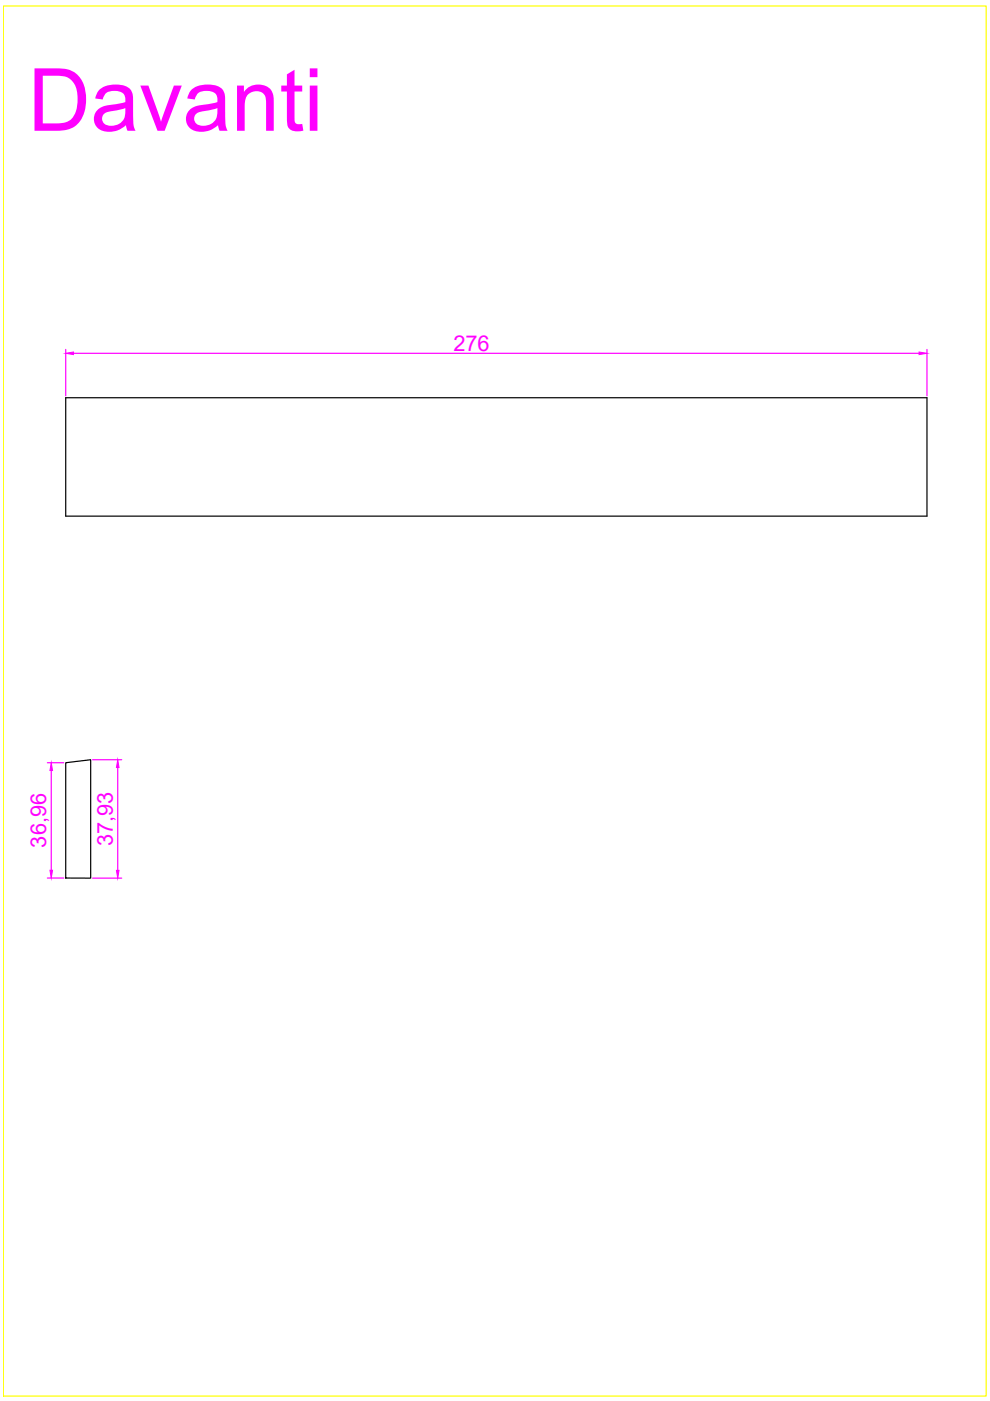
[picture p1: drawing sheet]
<svg xmlns="http://www.w3.org/2000/svg" width="210mm" height="297mm" viewBox="0 0 210 297" stroke-linecap="round" stroke-linejoin="round" font-family="sans-serif">
<defs><g id="words">
<text font-size="18.5" fill="#f0f" x="5.9" y="27.7">Davanti</text>
<g font-size="4.6" fill="#f0f">
<text x="96.1" y="74.4">276</text>
<text x="9.8" y="179.7" transform="rotate(-90 9.8 179.7)">36,96</text>
<text x="23.9" y="179.4" transform="rotate(-90 23.9 179.4)">37,93</text>
</g>
</g></defs>
<!-- layer: 0 -->
<path d="M13.9 84.3h182.6v25.1h-182.6zM13.9 161.7l5.3-.6v25.1h-5.3z" fill="none" stroke="#000" stroke-width=".25"/>
<!-- layer: Quote -->
<path d="M13.9 74.1v9.8M15.6 74.9h179.3M196.5 74.1v9.8M10 161.7h3.5M10.9 163.4v21.1M19.6 161.1h6.2M25 162.7v21.8M10 186.2h3.5M19.6 186.2h6.2" fill="none" stroke="#f0f" stroke-width=".25"/>
<g fill="#f0f" stroke="#f0f" stroke-width=".21">
<path d="M13.9 74.9l1.7-.3v.6z"/>
<path d="M194.9 74.6l1.6 .3-1.6 .3z"/>
<path d="M10.9 161.7l.2 1.7h-.5z"/>
<path d="M10.6 184.5h.5l-.2 1.7z"/>
<path d="M24.7 184.5h.5l-.2 1.7z"/>
<path d="M25 161.1l.2 1.6h-.5z"/>
</g>
<!-- layer: 0 -->
<path d="M.7 1.3h208.4v294.7h-208.4z" fill="none" stroke="#ff0" stroke-width=".25"/>
<use href="#words"/>
</svg>
